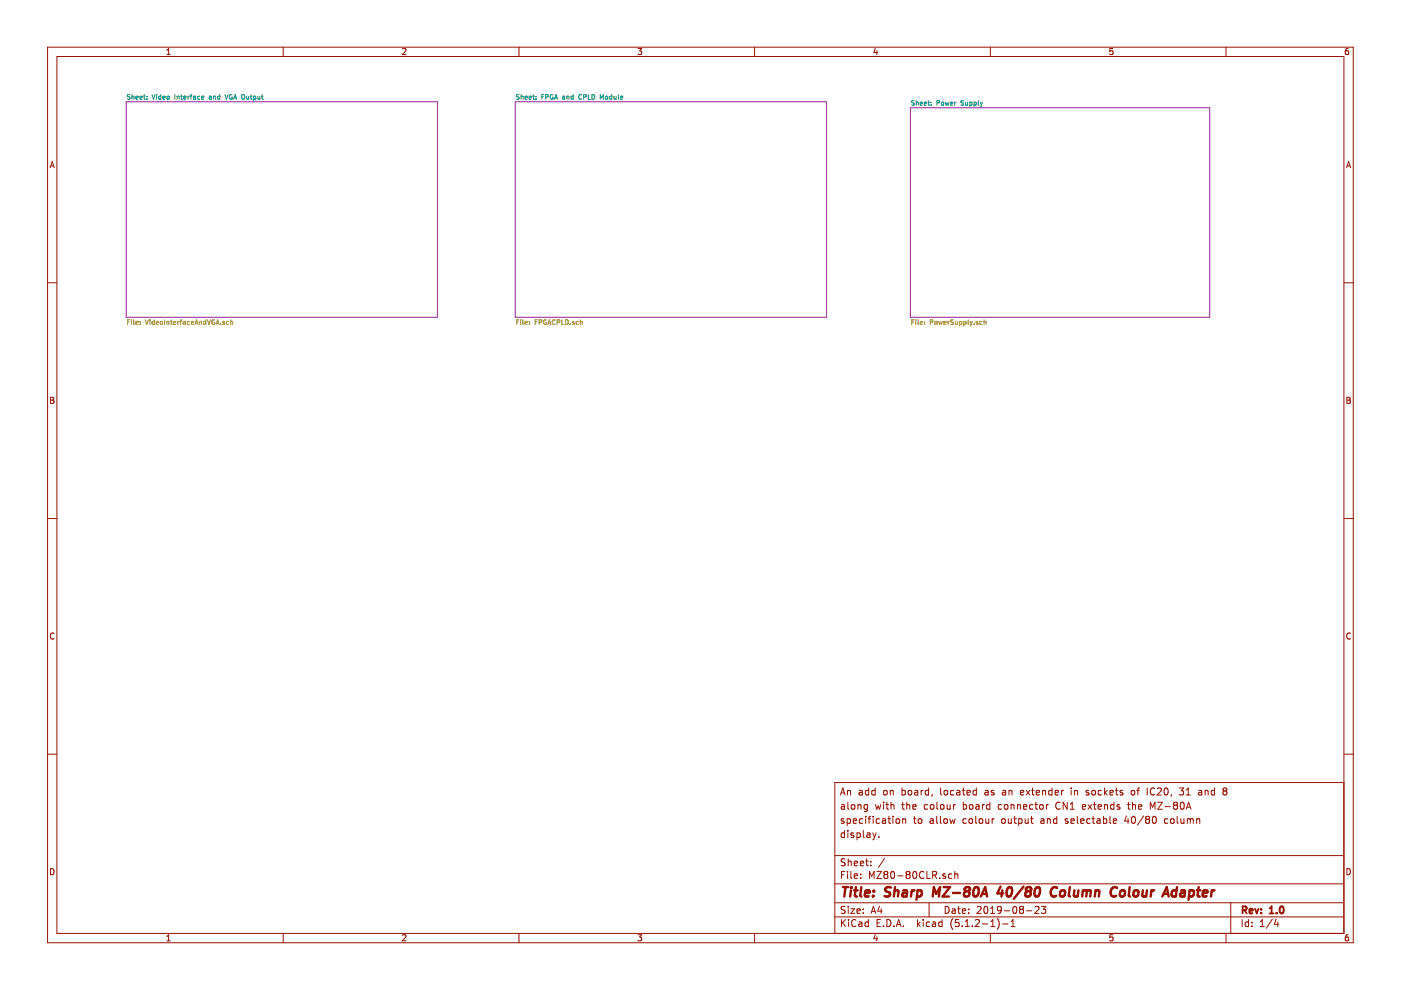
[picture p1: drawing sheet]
<svg xmlns="http://www.w3.org/2000/svg" width="297mm" height="210mm" viewBox="0 0 297 210" stroke-linecap="round" stroke-linejoin="round" font-family="sans-serif">
<path d="M26.7 21.6h66v45.7h-66zM109.2 21.6h66v45.7h-66zM193 22.8h63.5v44.5h-63.5z" fill="none" stroke="#982296" stroke-width=".21"/>
<g fill="none" stroke="#009596" stroke-width=".21">
<path d="M27.6 20.1h-.4l-.2 .2a.57 .57 0 0 1 .5 .7h-.5M28 20.5l.4-.1v.6M28 20.1v.9M28.8 20.7l.5-.1v-.2l-.5 .1 .1 .5h.4M29.7 20.7l.4-.1v-.2l-.4 .1v.5h.4M30.4 20.4h.4M30.6 20.1v.8l.2 .1M31.1 20.9v.1M31.1 20.4h.1M31.1 20.4v.1M32.2 20.1l.4 .9 .3-.9M33.2 20.1h.1"/>
<path d="M33.2 20.4v.6M34.1 20.4h-.3l-.2 .2 .1 .4h.4M34.1 20.1v.9M34.5 20.7l.5-.1v-.2l-.5 .1 .1 .5h.4M35.4 20.5h.5v.3l-.2 .2-.3-.1zM37.1 20.1v.9M37.6 20.5l.3-.1 .1 .6M37.6 20.4v.6M38.3 20.4h.4M38.4 20.1v.8l.3 .1M39 20.7l.4-.1v-.2l-.4 .1v.5h.4M39.9 20.4v.6"/>
<path d="M40.1 20.4l-.2 .2M40.3 20.4h.4M40.7 20.1l-.2 .1v.8M41 20.4h.4l.1 .6M41.5 20.6l-.5 .2 .1 .2h.4M42.4 20.4h-.3l-.2 .2 .1 .4h.4M42.7 20.7l.5-.1v-.2l-.5 .1 .1 .5h.4M44.4 20.4h.4v.6M44.8 20.6l-.5 .2 .2 .2h.3M45.3 20.4v.6M45.3 20.4l.4 .1v.5M45.3 20.4v.1"/>
<path d="M46.6 20.4h-.3l-.2 .2 .1 .4h.4M46.6 20.1v.9M47.7 20.1l.3 .9 .3-.9M49.2 20.1a.45 .45 0 0 0-.6 .5 .45 .45 0 0 0 .7 .3v-.3h-.2M49.5 21l.4-.9 .3 .9M49.6 20.8h.5M51.3 20.2l.2-.1 .3 .1 .1 .5-.2 .3h-.2l-.2-.1zM52.3 20.4l.1 .6 .3-.1M52.7 20.4v.6M53.1 20.4h.3M53.2 20.1v.8l.2 .1M53.8 20.4h.3l.1 .2v.4h-.4"/>
<path d="M53.8 20.4v1M54.7 20.4v.6l.4-.1M55.1 20.4v.6M55.4 20.4h.4M55.6 20.1v.8l.2 .1M110.1 20.1h-.4l-.2 .2a.57 .57 0 0 1 .5 .7h-.5M110.5 20.1v.9M110.5 20.5l.4-.1v.6M111.3 20.7l.5-.1v-.2l-.5 .1 .1 .5h.4M112.2 20.7l.4-.1v-.2l-.4 .1v.5h.4M112.9 20.4h.4M113.1 20.1v.8l.2 .1"/>
<path d="M113.6 20.9v.1M113.6 20.4v.1M114.9 20.5h.3M115.3 20.1h-.4v.9M115.7 20.6l.5-.1v-.4h-.5v.9M117.2 20.1a.45 .45 0 0 0-.6 .4 .45 .45 0 0 0 .7 .4v-.3h-.2M117.6 21l.3-.9 .3 .9M117.6 20.8h.5M119.3 20.4h.4v.6M119.7 20.6l-.5 .2 .2 .2h.3M120.2 20.4v.6M120.2 20.4l.4 .1v.5"/>
<path d="M120.2 20.4v.1M121.5 20.4h-.3l-.2 .2 .1 .4h.4M121.5 20.1v.9M123.3 20.1a.44 .44 0 0 0-.6 .4 .44 .44 0 0 0 .6 .4M123.7 20.6l.5-.1v-.4h-.5v.9M124.7 20.1v.9h.5M125.5 20.1a.5 .5 0 0 1 .6 .4 .5 .5 0 0 1-.6 .5zM127.3 21v-.9l.3 .7 .3-.7v.9M128.4 20.5l.4-.1v.6l-.4-.1zM128.8 20.4v.1M129.7 20.4h-.2l-.3 .2 .1 .4h.4M129.7 20.1v.9"/>
<path d="M130.2 20.4v.6l.4-.1M130.6 20.4v.6M131.1 20.1v.8l.1 .1M131.6 20.7l.4-.1v-.2l-.4 .1v.5h.4M193.8 21.4l-.4-.1-.1 .3a.57 .57 0 0 1 .5 .7h-.5M194.3 21.3v1M194.3 21.7h.3l.1 .6M195.1 22l.5-.1-.1-.2-.4 .1v.5h.4M196 22l.4-.1v-.2l-.4 .1v.5h.4M196.7 21.7h.4M196.8 21.3v.9l.3 .1M197.4 22.2v.1"/>
<path d="M197.4 21.7v.1M198.7 21.8h.4l.1-.4-.5-.1v1M199.6 21.7h.4v.6l-.4-.1zM200.4 21.7l.2 .6 .2-.5 .2 .5 .2-.6M201.5 22l.5-.1v-.2l-.5 .1 .1 .5h.4M202.4 21.7v.6M202.7 21.7l-.3 .1M204.3 21.4h-.5v.3l.4 .2 .1 .2-.2 .2h-.4M204.7 21.7l.1 .6 .4-.1M205.2 21.7v.6M205.6 22.3h.3l.2-.2-.2-.4h-.3v.9M206.5 22.3l.5-.1v-.5h-.5v.9"/>
<path d="M207.4 21.3v.9l.2 .1M207.8 21.7l.3 .6M208.1 22.3l-.3 .3M208.3 21.7l-.2 .6"/>
</g>
<g fill="none" stroke="#969400" stroke-width=".21">
<path d="M27 68.3h.4M27.5 67.8h-.5v1M27.9 67.8v.1M27.9 68.1v.7M28.4 67.8v.8l.1 .2M28.8 68.5l.5-.1v-.2l-.5 .1 .1 .4h.4M29.7 68.7v.1M29.7 68.2v.1M30.8 67.8l.3 1 .4-1M31.8 67.8v.1M31.8 68.1v.7M32.7 68.2l-.3-.1-.2 .2 .1 .4h.4"/>
<path d="M32.7 67.8v1M33.1 68.5l.5-.1-.1-.2-.4 .1 .1 .4h.3M34 68.2h.4v.5h-.4zM34.9 67.8v1M35.4 68.2h.4v.6M35.4 68.1v.7M36.1 68.1h.4M36.3 67.8v.8l.2 .2M36.8 68.5l.5-.1-.1-.2-.4 .1v.4h.4M37.7 68.1v.7M38 68.1l-.3 .2M38.2 68.1h.3"/>
<path d="M38.5 67.8l-.2 .1v.9M38.9 68.2h.4v.6M39.3 68.4l-.5 .1 .2 .3 .3-.1M40.2 68.2l-.3-.1-.2 .2 .1 .4h.4M40.6 68.5l.4-.1v-.2l-.4 .1v.4h.4M41.3 68.8l.4-1 .3 1M41.4 68.5h.5M42.3 68.2h.4v.6M42.3 68.1v.7M43.6 68.2l-.3-.1-.1 .2 .1 .4h.3M43.6 67.8v1M44 67.8l.3 1 .3-1"/>
<path d="M45.5 67.9a.44 .44 0 0 0-.6 .4 .44 .44 0 0 0 .6 .4v-.3h-.2M45.8 68.8l.3-1 .4 1M45.9 68.5h.5M46.8 68.7v.1M47.6 68.2l-.4 .1 .4 .2v.2h-.4M48.5 68.2l-.3-.1-.2 .2 .1 .4h.4M48.9 68.2h.4v.6M48.9 67.8v1M109.5 68.3h.4M110 67.8h-.5v1M110.4 67.8v.1M110.4 68.1v.7"/>
<path d="M110.9 67.8v.8l.1 .2M111.3 68.5l.5-.1v-.2l-.5 .1 .1 .4h.4M112.2 68.7v.1M112.2 68.2v.1M113.5 68.3h.3M113.9 67.8h-.4v1M114.3 68.3h.5v-.4l-.5-.1v1M115.8 67.9a.44 .44 0 0 0-.5 .4 .44 .44 0 0 0 .6 .4v-.3h-.2M116.1 68.8l.4-1 .3 1M116.2 68.5h.5M117.7 67.9a.44 .44 0 0 0-.6 .4 .44 .44 0 0 0 .6 .4M118.1 68.3h.5v-.4l-.5-.1v1"/>
<path d="M119.1 67.8v1h.5M119.9 67.8a.5 .5 0 0 1 .6 .5 .5 .5 0 0 1-.6 .5zM120.9 68.7v.1M121.7 68.2l-.4 .1 .4 .2v.2h-.4M122.6 68.2l-.3-.1-.2 .2 .1 .4h.4M123 68.2h.4l.1 .6M123 67.8v1M193.3 68.3h.4M193.8 67.8h-.5v1M194.2 67.8v.1M194.2 68.1v.7M194.6 67.8v.8l.2 .2"/>
<path d="M195.1 68.5l.5-.1-.1-.2-.4 .1v.4h.4M196 68.7v.1M196 68.2v.1M197.2 68.3h.5v-.4l-.5-.1v1M198.2 68.2h.5l-.1 .5h-.4zM199 68.1l.2 .7 .2-.5 .2 .5 .2-.7M200.1 68.5l.5-.1-.1-.2-.4 .1v.4h.4M201 68.1v.7M201.3 68.1l-.3 .2M202.1 67.9h-.5a.43 .43 0 0 0 .5 .5l-.1 .4-.4-.1M202.6 68.1v.6h.4M203 68.1v.7"/>
<path d="M203.4 68.2l.3-.1 .2 .2-.1 .4h-.4M203.4 68.1v1M204.3 68.2l.3-.1 .2 .2-.1 .4h-.4M204.3 68.1v1M205.3 67.8v.8l.1 .2M205.7 68.1l.2 .7M205.9 68.8l-.2 .3M206.1 68.1l-.2 .7M206.5 68.7v.1M207.3 68.2l-.3 .1v.1l.3 .1v.2h-.3M208.2 68.2l-.3-.1-.2 .2 .1 .4h.4M208.6 68.2h.4l.1 .6"/>
<path d="M208.6 67.8v1"/>
</g>
<g fill="none" stroke="#981200" stroke-width=".21">
<path d="M10.1 10h276.8v189.9h-276.8zM12.1 12h272.8v185.9h-272.8zM35.4 11.6h.7M35.4 10.6l.4-.3v1.3M60 10v2M85.3 10.4l.5-.1 .3 .3-.8 1h.8M110 10v2M135.3 10.3h.8l-.5 .5 .4 .1v.5l-.2 .2-.5-.2M160 10v2M185.6 10.2l-.3 .9h.8M185.9 10.7v.9M210 10v2"/>
<path d="M235.9 10.3h-.6v.6l.6-.1v.6l-.1 .2-.5-.2M259.9 10v2M285.9 10.3h-.4l-.2 .3-.1 .7 .3 .3 .4-.2v-.6h-.4l-.3 .2M10.6 35.6l.5-1.3 .4 1.3M10.7 35.2h.7M285.5 35.6l.4-1.3 .5 1.3M285.6 35.2h.6M10.1 60h2M284.9 60h2M10.7 84.2h.5l.2 .3-.2 .3 .3 .3-.3 .4h-.5zM10.7 84.8h.5M285.6 84.2h.4l.3 .3-.3 .3 .3 .3-.2 .4h-.5z"/>
<path d="M285.6 84.8h.4M10.1 109.9h2M284.9 109.9h2M11.5 134.3a.58 .58 0 0 0-.8 .5 .58 .58 0 0 0 .8 .6M286.3 134.3a.58 .58 0 0 0-.8 .5 .58 .58 0 0 0 .8 .6M10.1 159.9h2M284.9 159.9h2M178.2 168.6l.5-1.5 .5 1.5M178.3 168.1h.8M178.4 170.7h.6l.1 .9M178.9 173.7l-.4-.1-.2 .2 .1 .2 .5 .1v.4h-.6M179.1 176.7l-.5-.1-.3 .3 .2 .6h.6"/>
<path d="M179.1 170.9l-.6 .1-.2 .2 .2 .4 .6-.1M179.1 176.1v1.5M179.6 173.7l.4-.1 .3 .3v.6l-.3 .1-.4-.1M179.6 173.6v1.5M179.7 167.6v1M179.7 167.7l.2-.1h.4v1M179.8 170.1v1.3l.2 .2M179.8 176.1v.1M179.8 176.6v1M180.6 170.7l.2-.1 .4 .1v.8l-.2 .1-.4-.1zM180.9 174.1l.7-.2-.1-.2-.4-.1-.2 .2 .1 .7h.5M181 176.7l-.4-.1-.2 .2 .1 .2 .5 .1v.4h-.6"/>
<path d="M181.7 176.6v1.5M181.7 176.7l.4-.1 .3 .3-.1 .5-.2 .2-.4-.1M181.9 170.7l.2-.1 .4 .1 .1 .9M181.9 170.6v1M182.2 167.6h.6v1M182.8 167.9l-.5 .1-.2 .2 .2 .4 .5-.1M182.9 173.7l-.4-.1-.3 .3 .1 .6 .2 .1 .4-.1M183 176.1v1.3l.3 .2M183.5 173.1v.1M183.5 173.6v1M183.8 176.7h.6l.1 .9M183.9 170.7l-.4-.1-.3 .3 .1 .6h.6"/>
<path d="M183.9 170.6v1.2l-.3 .3-.3-.1M184.1 173.6h.5M184.2 167.6h-.5l-.2 .3v.5l.2 .2 .5-.1M184.2 167.1v1.5M184.5 176.9l-.8 .3 .3 .4 .5-.1M184.6 173.1l-.3 .2v1.3M185 176.6l.4 1M185.1 173.1v.1M185.1 173.6v1M185.4 177.6l-.4 .5M185.6 167.6h-.5l-.3 .3 .1 .5 .2 .2 .5-.1M185.6 167.1v1.5"/>
<path d="M185.6 170.6l.3 1 .3-.7 .3 .7 .2-1M185.8 176.6l-.4 1M186.3 177.4v.2M186.5 173.7l-.5-.1-.2 .3v.6l.2 .1 .5-.1M187.1 173.7h.6l.1 .9M187.3 170.1v.1M187.3 170.6v1M187.4 167.7l.2-.1 .4 .1v.7l-.2 .2-.4-.2zM187.8 173.9l-.5 .1-.2 .2 .2 .4 .5-.1M187.8 170.6h.6M188 170.1v1.3l.4 .2M188.2 173.6h.6"/>
<path d="M188.5 173.1v1.3l.3 .2M188.8 167.7l.2-.1h.3l.1 1M188.8 167.6v1M188.9 170.1v1.5M188.9 170.7l.2-.1 .4 .1v.9M189.3 173.1v.1M189.3 173.6v1M190 173.7l.2-.1 .5 .1v.8l-.2 .1-.5-.1zM191.2 170.6h.5M191.2 167.6h.5l.2 .3v.5l-.2 .2-.5-.1M191.2 167.1v1.5M191.4 173.7l.2-.1 .3 .1 .1 .9"/>
<path d="M191.4 170.1v1.3l.3 .2M191.4 173.6v1M192.3 170.7l.2-.1 .3 .1 .1 .9M192.3 170.1v1.5M192.6 167.7l.2-.1 .4 .1v.7l-.2 .2-.4-.2zM193.5 171.1l.7-.2v-.2l-.4-.1-.3 .2 .1 .7h.6M193.7 173.6h.5M193.9 173.1v1.3l.3 .2M194 167.6h.5l.1 1M194.6 167.9l-.7 .3 .2 .4 .5-.1M194.7 173.7l.2-.1 .5 .1v.8l-.2 .1-.5-.1zM195.3 167.6v1"/>
<path d="M195.7 167.6l-.4 .3M196.7 170.7l-.5-.1-.2 .3 .1 .6h.6M196.9 167.6h-.5l-.2 .3v.5l.2 .2 .5-.1M196.9 167.1v1.5M197.2 173.7h.6l.1 .9M197.3 170.7l.2-.1 .4 .1 .1 .6-.1 .2-.4 .1-.2-.1zM197.7 168.5l-.2 .3M197.9 173.9l-.5 .1-.2 .2 .2 .4 .5-.1M198.6 173.1v1.3l.2 .2M198.7 170.1v1.3l.2 .2M199.4 173.1v1.3l.2 .2M199.4 170.7l.3-.1 .4 .1v.8l-.2 .1-.5-.1z"/>
<path d="M199.4 167.1v1.3l.3 .2M200.1 173.7l.3-.1 .4 .1v.8l-.2 .1-.5-.1zM200.2 167.7l.3-.1 .4 .1v.7l-.2 .2-.5-.2zM200.8 170.6l.1 .9 .3 .1 .2-.1M201.4 173.6l.2 1 .4-.7 .2 .7 .3-1M201.4 170.6v1M202.2 170.6v1M202.2 167.6h-.4l-.3 .3 .1 .6h.6M202.6 170.6l-.4 .3M202.9 167.6h.5l.1 1M203.5 167.9l-.5 .1-.2 .2 .2 .4 .5-.1M204 167.6h.6"/>
<path d="M204.2 170.7l.4-.1 .3 .3v.6l-.3 .1-.4-.1M204.2 167.1v1.3l.4 .2M204.2 170.1v1.5M204.9 173.7l-.5-.1-.2 .3 .1 .6h.6M205 168.1l.7-.2v-.3h-.5l-.2 .2 .1 .7h.6M205.5 173.7l.2-.1 .4 .1 .1 .6-.1 .2-.4 .1-.2-.1zM205.6 170.7l.2-.1 .4 .1v.8l-.2 .1-.4-.1zM206.9 173.1v1.3l.2 .2M206.9 170.7h.6l.1 .9M207 167.6h-.4l-.3 .3 .1 .5 .2 .2 .4-.1M207 167.1v1.5M207.6 170.9l-.5 .1-.2 .2 .2 .4 .5-.1"/>
<path d="M207.6 173.7l.3-.1 .4 .1v.8l-.2 .1-.5-.1zM208.3 170.6v1M208.7 170.6l-.4 .3M208.9 167.6h.5l.1 1M209 173.6l.1 .9 .3 .1 .2-.1M209.5 167.9l-.5 .1-.2 .2 .2 .4 .5-.1M209.6 173.6v1M209.9 170.7l-.5-.1-.3 .3 .1 .6 .2 .1 .5-.1M209.9 170.1v1.5M210.4 173.6v1M210.7 167.6h-.3l-.2 .2v.2l.5 .1v.4h-.5M210.8 173.6l-.4 .3"/>
<path d="M212.4 170.7l-.5-.1-.3 .3 .2 .6h.6M212.4 173.7l.2-.1 .5 .1v.8l-.2 .1-.5-.1zM212.6 167.6h.5l.1 1M213 170.7l.2-.1 .4 .1 .1 .6-.1 .2-.4 .1-.2-.1zM213.2 167.9l-.5 .1-.2 .2 .2 .4 .5-.1M213.8 173.6l.1 .9 .3 .1 .2-.1M213.9 167.7l.2-.1h.4l.1 1M213.9 167.6v1M214.4 170.7l.2-.1 .3 .1 .1 .9M214.4 170.6v1M214.4 173.6v1M214.9 173.6h.6"/>
<path d="M215.1 173.1v1.3l.4 .2M215.7 170.7l.2-.1 .4 .1v.9M215.7 170.6v1M216 173.7l.4-.1 .3 .3-.1 .6h-.6M216 173.6v1.5M216.3 168.1l.8-.2-.1-.3h-.4l-.3 .2 .1 .7h.6M217 171.1l.7-.2-.1-.2-.4-.1-.2 .2 .1 .7h.5M217.4 173.6v.9l.4 .1 .2-.1M217.6 167.6l.8 1M218 173.6v1M218.4 167.6l-.8 1M218.5 173.6h.6"/>
<path d="M218.7 173.1v1.3l.4 .2M218.7 167.6h.6M218.9 167.1v1.3l.4 .2M219 170.7l-.4-.1-.3 .3 .1 .6 .2 .1 .4-.1M219.4 170.6h.6M219.6 170.1v1.3l.4 .2M219.7 168.1l.7-.2v-.3h-.5l-.2 .2 .1 .7h.6M220.5 170.7l.2-.1 .4 .1 .1 .6-.1 .2-.4 .1-.2-.1zM220.7 173.7h.6v.9M221.1 167.7l.2-.1h.3l.1 1M221.1 167.6v1M221.3 173.9l-.5 .1-.2 .2 .2 .4 .5-.1"/>
<path d="M221.9 170.6v1M222.1 173.7l.2-.1 .3 .1 .1 .9M222.1 173.6v1M222.3 170.6l-.4 .3M223 167.6h-.4l-.3 .3 .1 .5 .2 .2 .4-.1M223 167.1v1.5M223.7 168.1l.7-.2-.1-.3h-.4l-.2 .2 .1 .7h.5M224.1 173.7l-.5-.1-.2 .3v.6l.2 .1 .5-.1M224.1 173.1v1.5M224.8 170.2a.71 .71 0 0 0-1 .5 .71 .71 0 0 0 .7 .9l.3-.1M225.1 167.6v1M225.5 167.6l-.4 .3"/>
<path d="M226.3 170.1v1.5l-.9-1.5v1.5M226.4 173.7l-.4-.1-.2 .2 .1 .2 .5 .1v.4h-.6M226.9 171.6h.9M226.9 170.5l.4-.4v1.5M227.1 174.1l.7-.2-.1-.2-.4-.1-.2 .2v.7h.6M227.1 167.1v.1M227.1 167.6v1M227.8 167.7l.2-.1h.4l.1 1M227.8 167.6v1M228.4 173.1v1.3l.2 .2M229.1 174.1l.7-.2-.1-.2-.4-.1-.2 .2 .1 .7h.5M229.5 171.1l.7-.2-.1-.2-.4-.1-.2 .2v.7h.6"/>
<path d="M230.7 170.6l.8 1M230.8 167.6h-.3l-.2 .2v.2l.5 .1v.4h-.5M231.1 173.7l-.4-.1-.3 .3 .1 .6h.6M231.5 170.6l-.8 1M231.6 173.6h.5M231.6 167.7l.2-.1 .4 .1v.7l-.2 .2-.4-.2zM231.8 173.1v1.3l.3 .2M231.8 170.6h.6M232 170.1v1.3l.4 .2M232.6 173.7h.6l.1 .9M232.8 171.1l.7-.2v-.2l-.5-.1-.2 .2 .1 .7h.6M233.3 173.9l-.6 .1-.2 .2 .2 .4 .6-.1"/>
<path d="M233.5 167.6h-.4l-.3 .3 .1 .5 .2 .2 .4-.1M234 173.7l.4-.1 .3 .3-.2 .6h-.5M234 173.1v1.5M234.2 170.7l.2-.1 .3 .1 .1 .9M234.2 167.1v1.5M234.2 170.6v1M234.3 168l.4 .6M234.7 167.6l-.5 .5M235.3 168.1l.7-.2v-.3h-.5l-.2 .2 .1 .7h.6M235.3 173.1v1.3l.2 .2M236 174.1l.8-.2-.1-.2-.5-.1-.2 .2 .1 .7h.6M236.2 170.7l-.5-.1-.2 .3v.6l.2 .1 .5-.1"/>
<path d="M236.2 170.1v1.5M236.5 167.6h.5M236.7 167.1v1.3l.3 .2M237.4 170.7l-.4-.1-.2 .2 .1 .2 .5 .2v.3h-.6M238 167.6h-.3l-.2 .2v.2l.5 .1v.4h-.5M238.8 173l-.3 1.1h.9M239 170.6h.6M239.2 173.6v1M239.2 170.1v1.3l.4 .2M239.9 167.7l.2-.1 .4 .1v.7l-.2 .2-.4-.2zM240 173.2l.2-.1a.8 .8 0 0 1 .6 .7 .8 .8 0 0 1-.6 .8l-.3-.6zM240.1 170.7l.2-.1 .4 .1v.9"/>
<path d="M240.1 170.1v1.5M241 167.6h.6M241.4 171.1l.7-.2-.1-.2-.4-.1-.2 .2 .1 .7h.5M241.6 167.1l-.4 .2v1.3M242.5 173l-1.3 1.9M243.2 173.7l-.3 .3v.5l.3 .1h.3l.2-.3v-.3l-.2-.3M243.2 173.7l-.3-.3 .3-.3h.3l.2 .3-.2 .3M243.2 173.7h.3M243.2 167.1v1.5M243.9 171.6v-1.5l.5 1.1 .5-1.1v1.5M244.4 173.2l.3-.1a.81 .81 0 0 1 .5 .7 .81 .81 0 0 1-.5 .8l-.3-.1-.1-.5zM244.8 167.2a.59 .59 0 0 0-.7 0 .59 .59 0 0 0-.2 .7 .56 .56 0 0 0 .3 .6 .56 .56 0 0 0 .6-.1"/>
<path d="M245.4 167.2l.5-.1 .3 .1v.3l-.9 1.1h.9M245.5 170.1h1l-1 1.5h1M246.9 167.2l.3-.1a.8 .8 0 0 1 .5 .7 .8 .8 0 0 1-.5 .8l-.3-.2-.1-.4zM247 171h1.2M247.6 173.7l-.4-.1-.3 .3 .1 .6h.6M248.2 173.7l.2-.1 .5 .1v.6l-.1 .2-.4 .1-.2-.1zM248.4 168.5l-.2 .3M249.1 170.7l-.3-.3 .3-.3h.3l.3 .3-.3 .3M249.1 170.7l-.3 .3 .1 .5 .2 .1h.3l.3-.3v-.3l-.3-.3M249.1 170.7h.3M249.6 173.1v1.3l.2 .2M250 167.1h.9l-.5 .5 .5 .2v.6l-.2 .2-.7-.2"/>
<path d="M250.4 173.6v.9l.4 .1 .2-.1M250.4 170.2l.3-.1a.85 .85 0 0 1-.1 1.5l-.2-.1-.2-.5zM251 173.6v1M251.5 171.6l.5-1.5 .5 1.5M251.5 168.6h.9M251.5 167.5l.4-.4v1.5M251.7 171.2h.7M251.7 173.7l.5-.1 .2 .2M251.7 173.6v1M252.4 173.8l.2-.2 .3 .1 .1 .9M252.4 173.8v.8M253.7 173.7l.2-.1 .4 .1 .1 .9"/>
<path d="M253.7 173.6v1M254.1 167.6h.6l.1 1M254.8 167.9l-.5 .1-.2 .2 .2 .4 .5-.1M255.5 167.7l.2-.1h.4v1M255.5 167.6v1M257.5 167.6h-.4l-.3 .3 .1 .5 .2 .2 .4-.1M257.5 167.1v1.5M259.6 167.7l-.3 .3v.4l.3 .2h.3l.2-.3v-.3l-.2-.3M259.6 167.7l-.3-.3 .3-.3h.3l.2 .2-.2 .4M259.6 167.7h.3M284.9 165.9h-107.9v32M10.7 184.2a.65 .65 0 0 1 .8 .6 .65 .65 0 0 1-.8 .7z"/>
<path d="M35.4 198.5l.4-.3v1.3M35.4 199.5h.7M60 197.9v2M85.3 198.3l.5-.1 .3 .3-.8 1h.8M110 197.9v2M135.3 198.2h.8l-.5 .5 .4 .1v.6l-.2 .1-.5-.1M160 197.9v2M177 194.4h107.9M177 191.4h107.9M177 187.4h107.9M177 181.4h107.9M178.4 185.5h.5"/>
<path d="M178.4 195v1.5M178.6 195.6l.7 .9M179.1 184.8h-.7v1.5M179.2 192.2h-.6l-.3 .2 .2 .4 .6 .3v.4l-.2 .2-.6-.1M179.2 182.1h-.6l-.3 .2 .2 .4 .6 .3v.4l-.2 .2-.6-.1M179.3 195l-.9 .8M179.7 184.8v.1M179.7 185.3v1M179.8 182.1v1.5M179.8 192.2v.1M179.8 192.7v1M179.8 182.7l.2-.1h.4l.1 1"/>
<path d="M179.9 195v.1M179.9 195.5v1M180.4 192.7h.8l-.8 1h.8M180.4 184.8v1.3l.2 .2M181.1 185.8l.7-.2v-.3h-.5l-.2 .2 .1 .7h.6M181.1 183.1l.7-.2v-.3h-.5l-.2 .2 .1 .7h.6M181.5 195.1a.59 .59 0 0 0-.8 0 .59 .59 0 0 0-.1 .7 .56 .56 0 0 0 .2 .6 .56 .56 0 0 0 .7-.1M181.7 193.2l.7-.2-.1-.2-.4-.1-.2 .2 .1 .7h.5M182.1 195.5h.6l.1 1M182.4 183.1l.7-.2-.1-.3h-.4l-.2 .2 .1 .7h.5M182.5 186.1v.2M182.5 185.3v.2"/>
<path d="M182.8 195.8l-.5 .1-.3 .2 .3 .4 .5-.1M183 193.5v.2M183 192.8v.1M183.5 182.6h.6M183.7 182.1v1.3l.4 .2M184.1 195.5h-.4l-.3 .2 .1 .6 .2 .2 .4-.1M184.1 195v1.5M184.3 186.3v-1.5l.5 1 .5-1v1.5M184.6 183.4v.2M184.6 182.6v.2M184.7 193.7l.5-1.5 .5 1.5M184.8 193.2h.8"/>
<path d="M185.6 198.1l-.3 .9h.8M185.9 198.6v.9M185.9 184.8h1l-1 1.5h1M186 195.7h.5M186.5 192.1l-.4 1.1h1M186.7 195h-.7v1.5h.7M186.8 192.7v1M187.3 196.3v.2M187.5 182l-1.2 1.9M187.7 185.4l-.3-.3 .3-.3h.3l.2 .2-.2 .4M187.7 185.4l-.3 .3 .1 .4 .2 .2h.3l.2-.3v-.3l-.2-.3M187.7 185.4h.3"/>
<path d="M188 195a.76 .76 0 0 1 .9 .7 .76 .76 0 0 1-.9 .8zM189 184.9l.3-.1a.85 .85 0 0 1-.1 1.5l-.2-.2-.2-.4zM189.5 196.3v.2M190 196.5l.5-1.5 .5 1.5M190.2 196h.7M190.3 185.7h1.2M191.5 196.3v.2M192.4 185.4l-.3-.3 .3-.3h.3l.3 .2-.3 .4M192.4 185.4l-.3 .3 .1 .4 .2 .2h.3l.3-.3-.1-.5-.2-.1M192.4 185.4h.3M193.7 184.9l.2-.1a.8 .8 0 0 1 .5 .7 .8 .8 0 0 1-.5 .8l-.4-.6zM194.5 195v1.5"/>
<path d="M194.7 195.9l.4 .6M195.1 195.5l-.6 .5M195.7 195v.1M195.7 195.5v1M195.9 184.9a.71 .71 0 0 0-1 .5 .71 .71 0 0 0 .7 .9l.3-.2M196.5 184.8v1.5h.7M197 191.4v3M197.1 195.5h-.4l-.3 .2v.6l.3 .2 .4-.1M197.7 195.5h.6l.1 1M197.7 185.5h.7l.2-.2-.1-.4-.2-.1h-.6v1.5M198.1 185.5l.5 .8M198.4 195.8l-.7 .3 .2 .4 .5-.1"/>
<path d="M199.2 186.1v.2M199.7 195.5h-.4l-.3 .2 .1 .6 .2 .2 .4-.1M199.7 195v1.5M200.4 192.2a.75 .75 0 0 1 .8 .7 .75 .75 0 0 1-.8 .8zM200.5 185.3h-.4l-.2 .2v.2l.6 .1v.4h-.6M201.8 185.3h-.4l-.3 .2 .1 .6 .2 .2 .4-.1M201.9 192.8h.6v.9M202 194.8a1.71 1.71 0 0 0 0 2.2M202.4 185.4l.3-.1h.3l.1 1M202.4 184.8v1.5M202.5 193l-.5 .1-.2 .2 .2 .4 .5-.1M203 192.7h.6"/>
<path d="M203.2 192.2v1.3l.4 .2M203.3 195h-.7l-.1 .7 .7-.1 .2 .2-.1 .5-.2 .2-.6-.2M204 196.3v.2M204 193.2l.7-.2v-.2l-.5-.1-.2 .2 .1 .7h.6M204.6 196.5h.9M204.6 195.4l.5-.4v1.5M205.4 193.5v.2M205.4 192.8v.1M206.1 196.3v.2M206.8 195.1l.6-.1 .2 .1v.3l-.9 1.1h.9M207.2 192.3l.5-.1 .3 .4-.9 1.1h.9M208.3 195.9h1.1"/>
<path d="M208.7 192.3l.4-.1a.85 .85 0 0 1-.1 1.5l-.3-.2-.1-.4zM210 197.9v2M210 193.7h.9M210 192.6l.5-.4v1.5M210.1 195.4l.4-.4v1.5M210.1 196.5h.8M211.4 194.8a1.71 1.71 0 0 1 0 2.2M212.3 192.8l-.3 .3h-.3l-.3-.3 .2-.6h.4l.2 .1a1.19 1.19 0 0 1-.2 1.3l-.4 .1M212.6 195.9h1.1M212.9 193.1h1.2M214.4 196.5h.8M214.4 195.4l.4-.4v1.5"/>
<path d="M214.9 192.3l.2-.1a.8 .8 0 0 1 .5 .7 .8 .8 0 0 1-.5 .8l-.4-.6zM216.4 192.8l-.3-.3 .3-.3h.3l.3 .2-.3 .4M216.4 192.8l-.3 .3 .1 .4 .2 .2h.3l.3-.3v-.3l-.3-.3M216.4 192.8h.3M217.6 193.1h1.2M219.4 192.3l.6-.1 .2 .1 .1 .3-.9 1.1h.9M220.8 192.2h.9l-.5 .6 .5 .1v.6l-.3 .2-.6-.2M235.9 198.2h-.6v.6l.6-.1v.7l-.1 .1-.5-.1M259.9 197.9v2M260.9 191.4v6.5M263.4 195v1.5M264.7 195.5h-.4l-.3 .2 .1 .7h.6"/>
<path d="M264.7 195v1.5M265.4 196.3v.2M265.4 195.5v.2M267.2 196.5h.9M267.2 195.4l.4-.4v1.5M269.8 194.9l-1.3 1.9M270.5 194.9l-.3 1.1h.9M270.9 195.5v1M285.6 184.2a.65 .65 0 0 1 .7 .6 .65 .65 0 0 1-.7 .7zM285.9 198.2h-.4l-.2 .3-.1 .7 .3 .3 .4-.1v-.7h-.4l-.3 .2"/>
</g>
<path d="M263.5 193l.7-.1 .1-.2-.1-.4-.2-.1h-.5v1.5M263.8 193l.5 .7M264.9 193.2l.7-.2-.1-.2-.4-.1-.2 .2 .1 .7h.5M266.1 192.7l.4 1 .3-1M267.4 193.5v.2M267.4 192.8v.1M269.2 193.7h.8M269.2 192.6l.4-.4v1.5M270.7 193.5v.2M271.5 192.3l.2-.1a.8 .8 0 0 1 .5 .7 .8 .8 0 0 1-.5 .8l-.4-.6z" fill="none" stroke="#981200" stroke-width=".38"/>
<g fill="none" stroke="#981200" stroke-width=".51">
<path d="M178.7 188.1h1.1M179.3 188.1l-.3 2M180.4 188.8l-.2 1.3M180.5 188.1v.2M180.5 188.1l.1 .1-.1 .1M181.1 188.8h.7M181.5 188.1l-.3 1.7 .1 .2 .4 .1M182.6 188.1l-.2 1.7 .2 .3M183.4 189.4l1-.2-.1-.4h-.5l-.4 .2v1h.8M185.1 189.9v.2M185.3 188.8l.1 .1-.2 .1M185.3 188.8l-.1 .2"/>
<path d="M188.9 188.2l-.8-.1-.4 .4 .1 .4 .8 .4v.6a.91 .91 0 0 1-1.1 .1M189.7 188.9l.3-.1h.4v1.3M189.8 188.1l-.3 2M191.5 188.8h.8l-.1 1.3M192.3 189.2l-.7 .1a.4 .4 0 0 0-.3 .4 .4 .4 0 0 0 .2 .4l.7-.1M193.3 188.8l-.2 1.3M193.9 188.8h-.4l-.2 .3M194.5 188.8h.8l.2 .3-.1 .6a.66 .66 0 0 1-1 .3M194.6 188.8l-.3 2M197.7 190.1l.3-2 .5 1.4 .8-1.4-.2 2M200.1 188.1h1.3l-1.6 2h1.4M202 189.3h1.6"/>
<path d="M204.8 188.9l-.2-.1-.1-.3a.65 .65 0 0 1 1.1-.2l.1 .3-.5 .3M204.8 188.9l-.2 .1a.67 .67 0 0 0-.2 .9 .65 .65 0 0 0 .9 0 .65 .65 0 0 0 .1-.9l-.2-.1M204.8 188.9h.4M206.7 188.2a.44 .44 0 0 1 .5-.1 .44 .44 0 0 1 .3 .4 1.14 1.14 0 0 1-.8 1.6 1.3 1.3 0 0 1 0-1.9zM207.9 190.1l1-2 .4 2M208.2 189.5h1M212.1 188l-.6 1.4h1.2M212.5 188.8l-.2 1.3M213.7 188.3l.1-.1a.42 .42 0 0 1 .5-.1 .42 .42 0 0 1 .2 .4v.8a.73 .73 0 0 1-.7 .8l-.3-.2-.1-.6zM217 188l-2.1 2.6M217.8 188.9l-.2-.1-.1-.3a.66 .66 0 0 1 1-.3l.2 .4-.5 .3M217.8 188.9a.65 .65 0 0 0-.3 1.1 .65 .65 0 0 0 .9-.1 .65 .65 0 0 0 0-.9l-.2-.1"/>
<path d="M217.8 188.9h.4M219.6 188.3l.1-.1a.45 .45 0 0 1 .8 .3v.8l-.3 .6-.3 .2-.5-.2a1.64 1.64 0 0 1 .2-1.6zM224.1 188.3a.87 .87 0 0 0-1 0 .87 .87 0 0 0-.3 .9 .7 .7 0 0 0 .3 .8 .7 .7 0 0 0 .8-.1M224.9 188.9l.3-.1 .6 .1v.8l-.5 .4a.48 .48 0 0 1-.6-.4zM226.8 188.1l-.2 1.7 .3 .3M227.8 188.8l-.1 1.2 .5 .1 .3-.2M228.7 188.8l-.2 1.3M229.6 188.9l.6-.1 .2 .2M229.6 188.8l-.2 1.3M230.4 189l.3-.2h.5l-.1 1.3M230.4 189l-.1 1.1M232.3 188.9l.3-.1h.4v1.3"/>
<path d="M232.3 188.8l-.2 1.3M236.8 188.3a.88 .88 0 0 0-1 0 .88 .88 0 0 0-.3 .9 .71 .71 0 0 0 .3 .8 .71 .71 0 0 0 .8-.1M237.6 188.9l.3-.1 .6 .1v.8l-.3 .3a.49 .49 0 0 1-.8-.3zM239.5 188.1l-.2 1.7 .3 .3M240.5 188.9l.3-.1 .5 .1v.8l-.2 .3a.49 .49 0 0 1-.8-.3zM242.3 188.8l-.1 1.2 .5 .1 .3-.2M243.2 188.8l-.2 1.3M244.1 188.8l-.1 1.3M244.7 188.8h-.4l-.2 .3M246.4 190.1l1-2 .4 2M246.7 189.5h.9M249.4 188.8h-.7l-.2 .3-.1 .6 .3 .4 .6-.1"/>
<path d="M249.5 188.1l-.2 2M250.4 188.8h.8l-.1 1.3M251.2 189.2l-.7 .1a.4 .4 0 0 0-.3 .4 .4 .4 0 0 0 .2 .4l.7-.1M252.2 188.8h.8l.2 .3-.1 .6a.66 .66 0 0 1-1 .3M252.2 188.8l-.2 2M253.8 188.8h.7M254.1 188.1l-.2 1.7 .1 .2 .4 .1M255 189.4l1-.2-.1-.4h-.5l-.3 .2-.1 1h.8M256.9 188.8l-.1 1.3M257.5 188.8h-.4l-.2 .3"/>
</g>
</svg>
